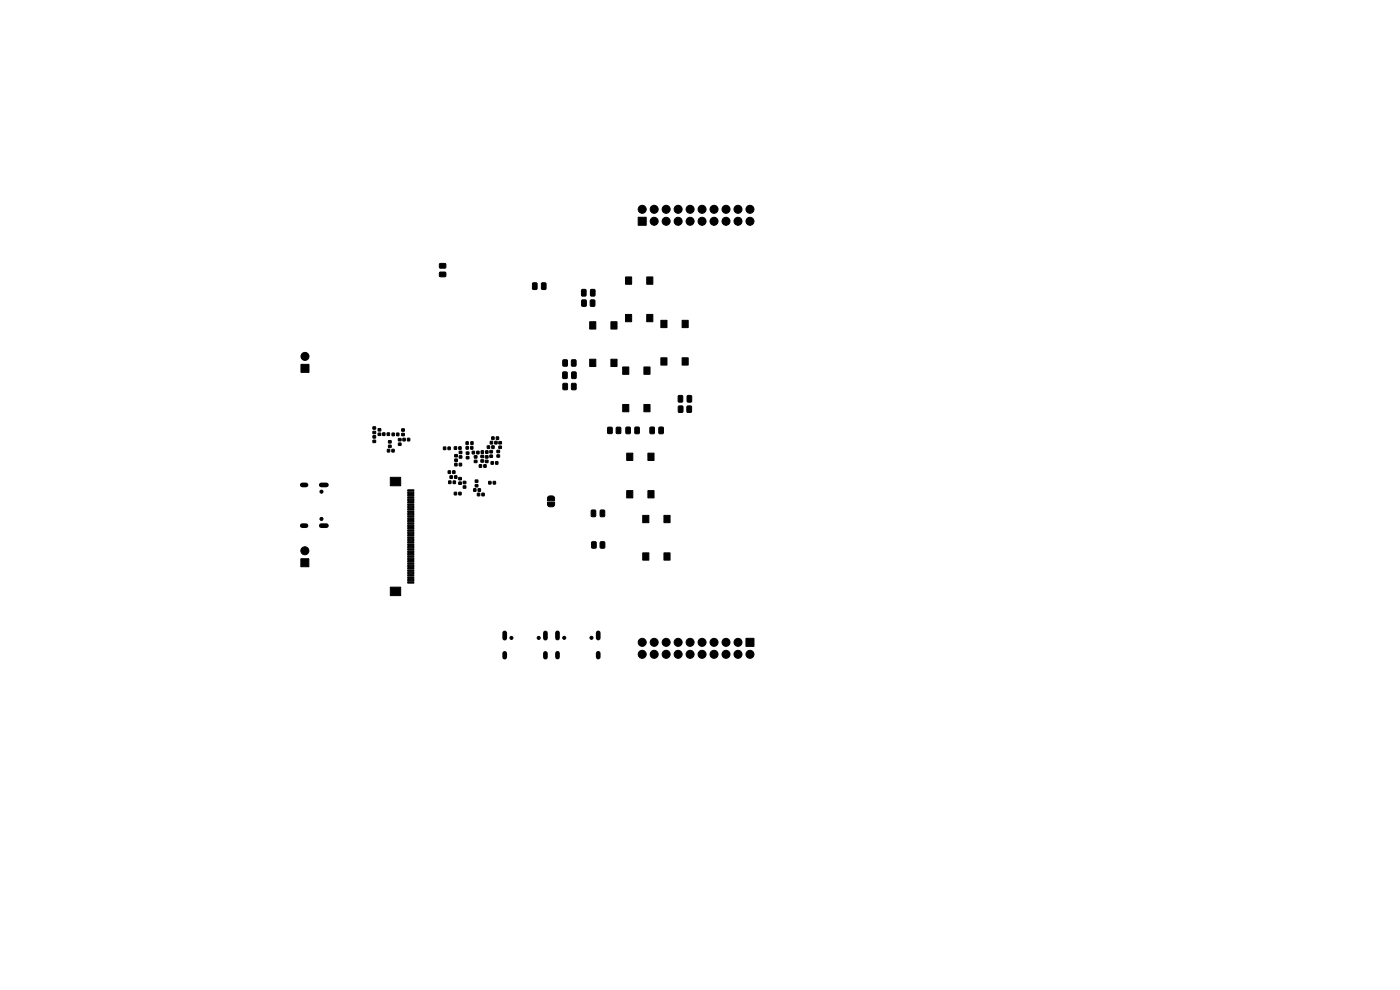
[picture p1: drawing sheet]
<svg xmlns="http://www.w3.org/2000/svg" width="297mm" height="210mm" viewBox="0 0 297 210" stroke-linecap="round" stroke-linejoin="round" font-family="sans-serif">
<g fill="#000" stroke="#000" stroke-width=".21">
<path d="M93.3 57.8l1.1-.1 .2 .3v.6l-.2 .1h-1l-.2-.2zM93.3 55.9h1.1l.2 .2v.6l-.2 .2h-1l-.2-.3zM132.7 58.7h1.3v1.6h-1.3zM135.4 46.1h1.7v1.7h-1.7zM137.2 58.7h1.3v1.6h-1.3zM63.9 77.3h1.7v1.7h-1.7zM113 60h.7l.2 .1v1.1l-.1 .2h-.6l-.2-.1zM114.9 60h.7l.2 .1v1.1l-.1 .2h-.6l-.2-.1zM119.4 76.4l.7-.1 .3 .2v.9l-.2 .3h-.6l-.2-.2zM121.3 76.4l.7-.1 .2 .2v.9l-.1 .3h-.6l-.3-.2zM123.4 61.4h.7l.2 .1 .1 1.1-.2 .2h-.6l-.2-.1zM123.4 63.7l.8-.1 .2 .2v.9l-.2 .3h-.6l-.2-.2z"/>
<path d="M125.1 68.3h1.3v1.5h-1.3zM125.1 76.2h1.3v1.5h-1.3zM125.3 63.7l.7-.1 .2 .2v.9l-.1 .3h-.6l-.3-.2zM125.3 61.4h.7l.2 .1v1.1l-.1 .2h-.6l-.2-.1zM129.6 68.3h1.3v1.5h-1.3zM129.6 76.2h1.3v1.5h-1.3zM132.1 77.8h1.3v1.6h-1.3zM132.7 66.7h1.3v1.6h-1.3zM136.6 77.8h1.3v1.6h-1.3zM137.2 66.7h1.3v1.6h-1.3zM140.2 68h1.3v1.5h-1.3zM140.2 75.9h1.3v1.5h-1.3z"/>
<path d="M144.7 68h1.3v1.5h-1.3zM144.7 75.9h1.3v1.5h-1.3zM79.1 93.4h.6v.5h-.6zM79.1 92.4h.6v.5h-.6zM79.1 90.6h.6v.4h-.6zM79.1 91.5h.6v.5h-.6zM80.2 90.9h.6v.5h-.6zM80.2 91.9h.6v.5h-.6zM81.2 91.8h.5v.6h-.5zM82.1 91.8h.5v.6h-.5zM82.2 95.3h.5v.6h-.5zM82.4 93.5h.6v.5h-.6z"/>
<path d="M82.4 94.4h.6v.5h-.6zM83.1 95.3h.5v.6h-.5zM83.2 91.9h.5v.5h-.5zM84.1 91.9h.5v.5h-.5zM84.5 93h.6v.5h-.6zM84.5 94h.6v.5h-.6zM85.2 91.9h.6v.5h-.6zM85.2 91h.6v.5h-.6zM85.5 93h.5v.5h-.5zM86.4 93h.5v.5h-.5zM94.1 94.8h.5v.6h-.5zM95.1 99.9h.5v.5h-.5z"/>
<path d="M95 94.8h.5v.6h-.5zM96 99.9h.5v.5h-.5zM96.4 94.8h.5v.5h-.5zM96.5 96.4h.5v.5h-.5zM96.5 97.4h.5v.5h-.5zM96.5 98.3h.5v.5h-.5zM97.3 94.8h.5v.5h-.5zM97.4 96.7h.6v.5h-.6zM97.4 95.7h.6v.5h-.6zM97.4 98.3h.5v.5h-.5zM98.9 93.7h.4v.6h-.4zM98.9 96.8h.6v.5h-.6z"/>
<path d="M98.9 95.9h.6v.5h-.6zM98.9 94.7h.5v.6h-.5zM99.9 93.7h.5v.6h-.5zM100.2 95.7h.5v.6h-.5zM99.8 94.7h.5v.6h-.5zM100.6 97.6h.6v.5h-.6zM100.6 96.7h.6v.5h-.6zM101.1 95.7h.5v.6h-.5zM101.7 98.6h.5v.5h-.5zM102.1 95.6h.5v.6h-.5zM102 97.5h.6v.5h-.6zM102 96.6h.6v.5h-.6z"/>
<path d="M102.6 98.6h.5v.5h-.5zM103 95.6h.5v.6h-.5zM103.4 94.6h.5v.5h-.5zM103 96.7h.5v.5h-.5zM103 97.6h.5v.5h-.5zM104 93.6h.5v.6h-.5zM104.3 92.7h.5v.5h-.5zM104.3 94.6h.5v.5h-.5zM103.9 95.6h.6v.5h-.6zM103.9 96.5h.6v.5h-.6zM104.2 97.9h.5v.6h-.5zM105 93.6h.4v.6h-.4z"/>
<path d="M105.3 92.7h.5v.5h-.5zM105.1 97.9h.5v.6h-.5zM105.4 95.5h.6v.5h-.6zM105.4 96.5h.6v.5h-.6zM105.8 93.7h.6v.5h-.6zM105.8 94.6h.6v.5h-.6zM119.5 81.4l.7-.1 .2 .2v.9l-.1 .3h-.7l-.2-.2zM119.4 78.9h.7l.2 .1 .1 1.1-.2 .2h-.6l-.2-.1zM121.3 81.4l.7-.1 .2 .2v.9l-.1 .3h-.6l-.3-.2zM121.3 78.9h.7l.2 .1v1.1l-.1 .2h-.6l-.2-.1zM128.9 90.7l.7-.1 .3 .2v.9l-.2 .3h-.6l-.2-.2zM130.8 90.7l.7-.1 .2 .2v.9l-.1 .3h-.7l-.2-.2z"/>
<path d="M132.1 85.8h1.3v1.6h-1.3zM132.9 96.1h1.3v1.6h-1.3zM132.8 90.6h.7l.2 .1 .1 1.1-.2 .2h-.6l-.2-.1zM134.7 90.6h.7l.2 .1v1.1l-.1 .2h-.6l-.2-.1zM136.6 85.8h1.3v1.6h-1.3zM137.5 96.1h1.3v1.6h-1.3zM137.9 90.6h.7l.2 .1 .1 1.1-.2 .2h-.6l-.2-.1zM139.8 90.6h.7l.2 .1 .1 1.1-.2 .2h-.6l-.2-.1zM143.9 83.9h.7l.2 .1 .1 1.1-.2 .2h-.6l-.2-.1zM143.9 86.2l.7-.1 .3 .2v1l-.2 .2h-.6l-.2-.2zM145.8 86.2l.7-.1 .2 .2v1l-.1 .2h-.7l-.2-.2zM145.8 83.9h.7l.2 .1 .1 1.1-.2 .2h-.6l-.2-.1z"/>
<path d="M63.8 118.5h1.7v1.7h-1.7zM82.8 101.2h2.2v1.9h-2.2zM86.5 119.4h1.3v.3h-1.3zM86.5 118.9h1.3v.3h-1.3zM86.5 118.4h1.3v.3h-1.3zM86.5 117.9h1.3v.3h-1.3zM86.5 117.4h1.3v.3h-1.3zM86.5 116.9h1.3v.3h-1.3zM86.5 116.4h1.3v.3h-1.3zM86.5 115.9h1.3v.3h-1.3zM86.5 115.4h1.3v.3h-1.3zM86.5 114.9h1.3v.3h-1.3z"/>
<path d="M86.5 114.4h1.3v.3h-1.3zM86.5 113.9h1.3v.3h-1.3zM86.5 113.4h1.3v.3h-1.3zM86.5 112.9h1.3v.3h-1.3zM86.5 112.4h1.3v.3h-1.3zM86.5 111.9h1.3v.3h-1.3zM86.5 111.4h1.3v.3h-1.3zM86.5 110.9h1.3v.3h-1.3zM86.5 110.4h1.3v.3h-1.3zM86.5 109.9h1.3v.3h-1.3zM86.5 109.4h1.3v.3h-1.3zM86.5 108.9h1.3v.3h-1.3z"/>
<path d="M86.5 108.4h1.3v.3h-1.3zM86.5 107.9h1.3v.3h-1.3zM86.5 107.4h1.3v.3h-1.3zM86.5 106.9h1.3v.3h-1.3zM86.5 106.4h1.3v.3h-1.3zM86.5 105.9h1.3v.3h-1.3zM86.5 105.4h1.3v.3h-1.3zM86.5 104.9h1.3v.3h-1.3zM86.5 104.4h1.3v.3h-1.3zM86.5 103.9h1.3v.3h-1.3zM95.2 102h.5v.6h-.5zM95.5 100.9h.5v.6h-.5z"/>
<path d="M96.4 104.4h.5v.6h-.5zM96.1 102h.5v.6h-.5zM96.4 100.9h.5v.6h-.5zM97.3 104.4h.5v.6h-.5zM97.3 102.3h.6v.4h-.6zM97.3 101.3h.6v.5h-.6zM98.3 103.1h.5v.4h-.5zM98.3 102.1h.5v.5h-.5zM100.5 103.7h.5v.5h-.5zM101.3 104.6h.5v.6h-.5zM100.8 101.8h.6v.5h-.6zM100.8 102.8h.6v.5h-.6z"/>
<path d="M101.4 103.7h.5v.5h-.5zM102.2 104.6h.5v.6h-.5zM103.7 102.1h.5v.6h-.5zM104.6 102.1h.5v.6h-.5zM116.3 105.4l.4-.2 .7 .1 .2 .3 .1 .6h-1.6zM116.1 106.5h1.6l-.1 .7-.3 .3-.9-.1-.2-.3zM125.5 115l.7-.1 .3 .2v1l-.2 .2h-.6l-.2-.2zM125.5 108.2h.7l.2 .1v1.1l-.2 .2h-.6l-.2-.1zM127.4 115l.7-.1 .2 .2v1l-.1 .2h-.7l-.2-.2zM127.4 108.2h.7l.2 .1v1.1l-.2 .2h-.6l-.2-.1zM132.9 104.1h1.3v1.5h-1.3zM136.3 109.3h1.3v1.6h-1.3z"/>
<path d="M136.3 117.3h1.3v1.5h-1.3zM137.5 104.1h1.3v1.5h-1.3zM140.9 109.3h1.3v1.6h-1.3zM140.9 117.3h1.3v1.5h-1.3zM82.8 124.5h2.2v1.9h-2.2zM86.5 123.4h1.3v.3h-1.3zM86.5 122.9h1.3v.3h-1.3zM86.5 122.4h1.3v.3h-1.3zM86.5 121.9h1.3v.3h-1.3zM86.5 121.4h1.3v.3h-1.3zM86.5 120.9h1.3v.3h-1.3zM86.5 120.4h1.3v.3h-1.3z"/>
<path d="M86.5 119.9h1.3v.3h-1.3zM158.2 135.4h1.7v1.7h-1.7z"/>
<circle cx="136.2" cy="44.4" r=".85"/>
<circle cx="138.8" cy="46.9" r=".85"/>
<circle cx="138.8" cy="44.4" r=".85"/>
<circle cx="141.3" cy="46.9" r=".85"/>
<circle cx="141.3" cy="44.4" r=".85"/>
<circle cx="143.9" cy="46.9" r=".85"/>
<circle cx="143.9" cy="44.4" r=".85"/>
<circle cx="146.4" cy="44.4" r=".85"/>
<circle cx="146.4" cy="46.9" r=".85"/>
<circle cx="148.9" cy="44.4" r=".85"/>
<circle cx="148.9" cy="46.9" r=".85"/>
<circle cx="151.5" cy="44.4" r=".85"/>
<circle cx="151.5" cy="46.9" r=".85"/>
<circle cx="154" cy="44.4" r=".85"/>
<circle cx="154" cy="46.9" r=".85"/>
<circle cx="156.6" cy="44.4" r=".85"/>
<circle cx="156.6" cy="46.9" r=".85"/>
<circle cx="159.1" cy="44.4" r=".85"/>
<circle cx="159.1" cy="46.9" r=".85"/>
<circle cx="64.7" cy="75.6" r=".85"/>
<circle cx="64.7" cy="116.8" r=".85"/>
<circle cx="68.2" cy="110.1" r=".33"/>
<circle cx="68.2" cy="104.3" r=".33"/>
<circle cx="108.5" cy="135.3" r=".32"/>
<circle cx="114.3" cy="135.3" r=".32"/>
<circle cx="119.7" cy="135.3" r=".33"/>
<circle cx="125.5" cy="135.3" r=".33"/>
<circle cx="136.2" cy="138.8" r=".85"/>
<circle cx="136.2" cy="136.3" r=".85"/>
<circle cx="138.8" cy="138.8" r=".85"/>
<circle cx="138.8" cy="136.3" r=".85"/>
<circle cx="141.3" cy="138.8" r=".85"/>
<circle cx="141.3" cy="136.3" r=".85"/>
<circle cx="143.9" cy="138.8" r=".85"/>
<circle cx="143.9" cy="136.3" r=".85"/>
<circle cx="146.4" cy="138.8" r=".85"/>
<circle cx="146.4" cy="136.3" r=".85"/>
<circle cx="148.9" cy="138.8" r=".85"/>
<circle cx="148.9" cy="136.3" r=".85"/>
<circle cx="151.5" cy="138.8" r=".85"/>
<circle cx="151.5" cy="136.3" r=".85"/>
<circle cx="154" cy="136.3" r=".85"/>
<circle cx="154" cy="138.8" r=".85"/>
<circle cx="156.6" cy="138.8" r=".85"/>
<circle cx="156.6" cy="136.3" r=".85"/>
<circle cx="159.1" cy="138.8" r=".85"/>
</g>
<path d="M64.1 102.9h.8M64.1 111.5h.8M68.1 102.9h1.2M68.1 111.5h1.2M107.1 134.3v1.1M107.1 138.6v.8M115.7 134.3v1.1M115.7 138.6v.8M118.3 134.2v1.2M118.3 138.6v.8M126.9 134.2v1.2M126.9 138.6v.8" fill="none" stroke="#000" stroke-width="1"/>
</svg>
